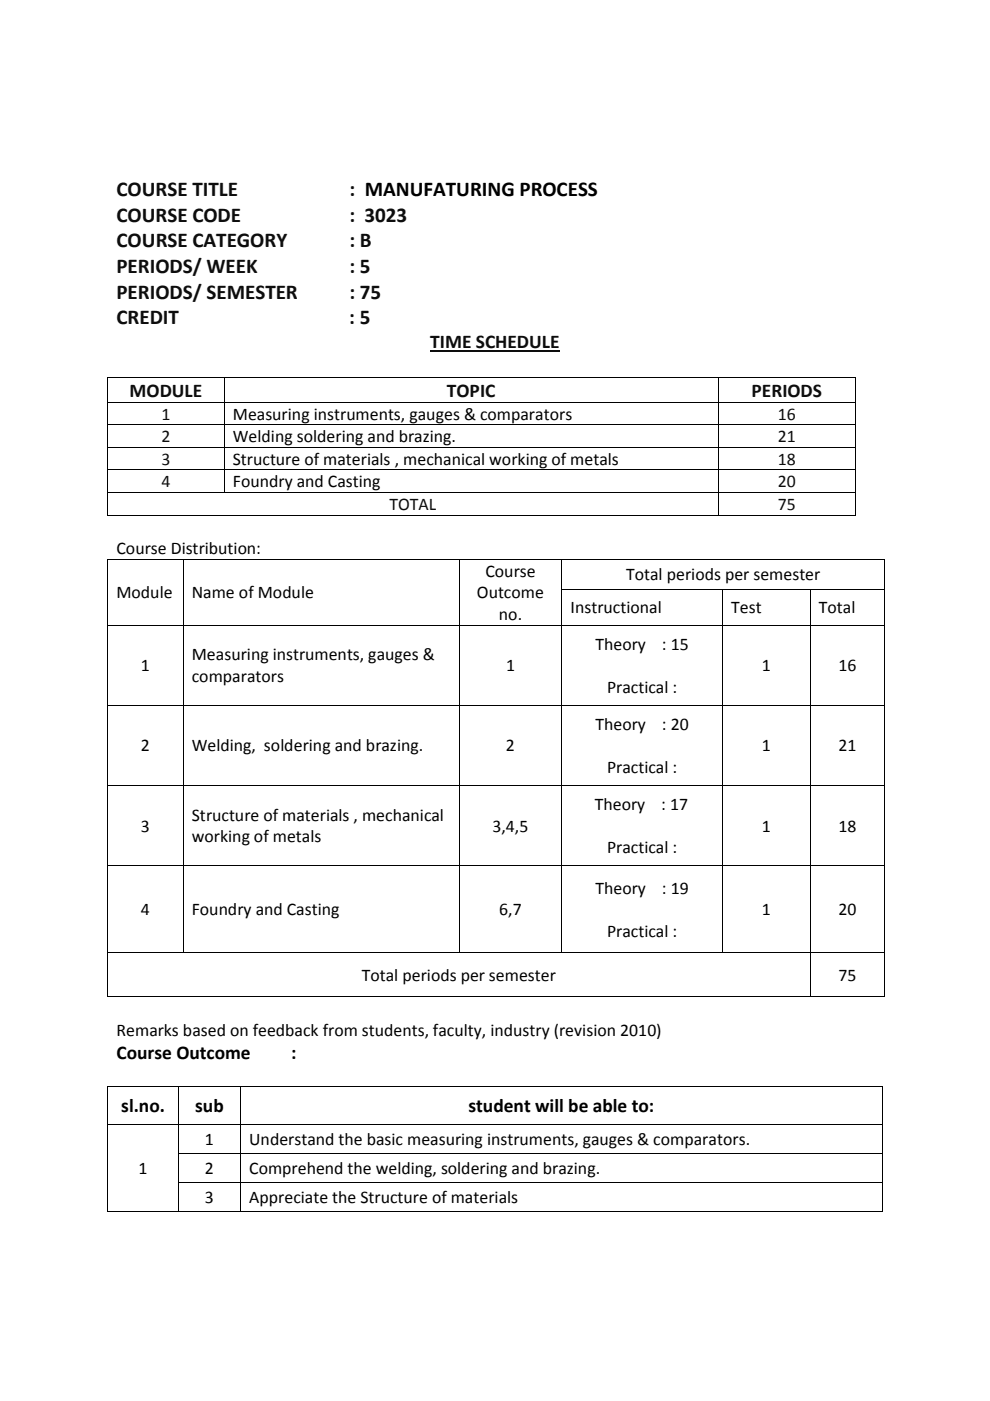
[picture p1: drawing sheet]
<svg xmlns="http://www.w3.org/2000/svg" width="210mm" height="297mm" viewBox="0 0 210 297" stroke-linecap="round" stroke-linejoin="round" font-family="sans-serif">
<defs><g id="words">
<g font-size="4.5" fill="#0d0d0d">
<text x="24.7" y="41.5">COURSE TITLE</text>
<text x="74.1" y="41.5">: MANUFATURING PROCESS</text>
<text x="24.7" y="47">COURSE CODE</text>
<text x="74.1" y="47">: 3023</text>
<text x="24.7" y="52.4">COURSE CATEGORY</text>
<text x="74.1" y="52.4">: B</text>
<text x="24.7" y="57.9">PERIODS/ WEEK</text>
<text x="74.1" y="57.9">: 5</text>
<text x="24.7" y="63.3">PERIODS/ SEMESTER</text>
<text x="74.1" y="63.3">: 75</text>
<text x="24.7" y="68.7">CREDIT</text>
<text x="74.1" y="68.7">: 5</text>
</g>
<g font-size="4.1" fill="#0d0d0d">
<text x="91.2" y="73.9">TIME SCHEDULE</text>
<text x="27.5" y="84.1">MODULE</text>
<text x="94.8" y="84.1">TOPIC</text>
<text x="159.4" y="84.1">PERIODS</text>
</g>
<g font-size="4.1">
<text x="24.7" y="224.5">Course Outcome</text>
<text x="61.8" y="224.5">:</text>
<text x="25.7" y="235.7">sl.no.</text>
<text x="41.4" y="235.7">sub</text>
<text x="99.4" y="235.7">student will be able to:</text>
</g>
<g font-size="3.8" fill="#0d0d0d">
<text x="34.2" y="89">1</text>
<text x="165" y="89">16</text>
<text x="34.2" y="93.7">2</text>
<text x="165" y="93.7">21</text>
<text x="34.2" y="98.5">3</text>
<text x="165" y="98.5">18</text>
<text x="34.2" y="103.3">4</text>
<text x="165" y="103.3">20</text>
<text x="82.6" y="108.1">TOTAL</text>
<text x="165" y="108.1">75</text>
</g>
<g font-size="3.8">
<text x="49.4" y="89">Measuring instruments, gauges &amp; comparators</text>
<text x="49.4" y="93.7">Welding soldering and brazing.</text>
<text x="49.4" y="98.5">Structure of materials , mechanical working of metals</text>
<text x="49.4" y="103.3">Foundry and Casting</text>
<text x="24.7" y="117.5">Course Distribution:</text>
<text x="103" y="122.3">Course</text>
<text x="132.8" y="123">Total periods per semester</text>
<text x="24.7" y="126.8">Module</text>
<text x="40.7" y="126.8">Name of Module</text>
<text x="101.2" y="126.8">Outcome</text>
<text x="105.8" y="131.4">no.</text>
<text x="121" y="130">Instructional</text>
<text x="155.1" y="130">Test</text>
<text x="173.7" y="130">Total</text>
<text x="126.3" y="137.7">Theory</text>
<text x="140.4" y="137.7">: 15</text>
<text x="29.9" y="142.3">1</text>
<text x="40.7" y="140">Measuring instruments, gauges &amp;</text>
<text x="107.3" y="142.3">1</text>
<text x="161.6" y="142.3">1</text>
<text x="177.8" y="142.3">16</text>
<text x="40.7" y="144.7">comparators</text>
<text x="128.8" y="147">Practical :</text>
<text x="126.3" y="154.7">Theory</text>
<text x="140.4" y="154.7">: 20</text>
<text x="29.9" y="159.3">2</text>
<text x="40.7" y="159.3">Welding, soldering and brazing.</text>
<text x="107.3" y="159.3">2</text>
<text x="161.6" y="159.3">1</text>
<text x="177.8" y="159.3">21</text>
<text x="128.8" y="163.9">Practical :</text>
<text x="40.7" y="174">Structure of materials , mechanical</text>
<text x="126.2" y="171.7">Theory</text>
<text x="140.3" y="171.7">: 17</text>
<text x="29.9" y="176.3">3</text>
<text x="40.7" y="178.6">working of metals</text>
<text x="104.5" y="176.3">3,4,5</text>
<text x="161.6" y="176.3">1</text>
<text x="177.8" y="176.3">18</text>
<text x="128.8" y="180.9">Practical :</text>
<text x="126.3" y="189.4">Theory</text>
<text x="140.4" y="189.4">: 19</text>
<text x="29.9" y="194.1">4</text>
<text x="40.7" y="194.1">Foundry and Casting</text>
<text x="105.9" y="194.1">6,7</text>
<text x="161.6" y="194.1">1</text>
<text x="177.8" y="194.1">20</text>
<text x="128.8" y="198.6">Practical :</text>
<text x="76.8" y="207.9">Total periods per semester</text>
<text x="177.8" y="207.9">75</text>
<text x="24.7" y="219.6">Remarks based on feedback from students, faculty, industry (revision 2010)</text>
<text x="43.5" y="242.7">1</text>
<text x="52.9" y="242.7">Understand the basic measuring instruments, gauges &amp; comparators.</text>
<text x="29.4" y="248.9">1</text>
<text x="43.5" y="248.9">2</text>
<text x="52.9" y="248.9">Comprehend the welding, soldering and brazing.</text>
<text x="43.5" y="255.1">3</text>
<text x="52.9" y="255.1">Appreciate the Structure of materials</text>
</g>
</g></defs>
<path d="M91.2 74.4h27.5" fill="none" stroke="#0d0d0d" stroke-width=".36"/>
<g fill="#000">
<path d="M22.8 80h.1v.2h-.1zM181.3 80h.2v.2h-.2zM22.8 118.5l.1 .1zM181.3 109.1h.2v.2h-.2zM187.5 118.5h.2v.1h-.2zM22.8 124.9h.1v.2h-.1zM38.7 124.9h.2v.2h-.2zM97.3 124.9h.2v.2h-.2zM187.5 211.2h.2v.2h-.2zM22.8 230.2h.1v.2h-.1zM187 230.2h.2v.2h-.2zM22.8 244.4h.1v.2h-.1z"/>
<path d="M22.8 250.6h.1v.2h-.1zM187 256.8h.2v.2h-.2z"/>
</g>
<g fill="none" stroke="#000" stroke-width=".21">
<path d="M22.8 80.1h158.7M22.8 85.3h158.7M22.8 90.1h158.7M22.8 94.8h158.7M22.8 99.6h158.7M22.8 80.2v5M22.8 85.4v4.6M22.8 90.1v4.7M22.8 94.9v4.6M22.8 99.7v4.6M47.5 80.2v5M47.5 85.4v4.6"/>
<path d="M47.5 90.1v4.7M47.5 94.9v4.6M47.5 99.7v4.6M152.4 80.2v5M152.4 85.4v4.6M152.4 90.1v4.7M152.4 94.9v4.6M152.4 99.7v4.6M181.4 80.2v5M181.4 85.4v4.6M181.4 90.1v4.7M181.4 94.9v4.6"/>
<path d="M181.4 99.7v4.6M22.8 104.4h158.7M22.8 109.2h129.5M22.8 118.6h164.9M22.8 104.5v4.8M22.8 118.6v6.3M38.8 118.6v6.3M97.4 118.6v6.3M119.2 118.6v6.3M152.4 104.5v4.8M152.4 109.2h28.9M181.4 104.5v4.8"/>
<path d="M187.6 118.6v6.3M22.8 132.6h164.9M22.8 125.1v7.4M22.8 132.7v16.8M38.8 125.1v7.4M38.8 132.7v16.8M97.4 125.1v7.4M97.4 132.7v16.8M119.1 125h68.6M119.2 125.1v7.4M119.2 132.7v16.8M153.2 125.1v7.4"/>
<path d="M153.2 132.7v16.8M171.8 125.1v7.4M171.8 132.7v16.8M187.6 125.1v7.4M187.6 132.7v16.8M22.8 149.5h164.9M22.8 149.6v16.8M38.8 149.6v16.8M97.4 149.6v16.8M119.2 149.6v16.8M153.2 149.6v16.8M171.8 149.6v16.8"/>
<path d="M187.6 149.6v16.8M22.8 166.5h164.9M22.8 166.6v16.8M38.8 166.6v16.8M97.4 166.6v16.8M119.2 166.6v16.8M153.2 166.6v16.8M171.8 166.6v16.8M187.6 166.6v16.8M22.8 183.5h164.9M22.8 183.6v18.4M38.8 183.6v18.4"/>
<path d="M97.4 183.6v18.4M119.2 183.6v18.4M153.2 183.6v18.4M171.8 183.6v18.4M187.6 183.6v18.4M22.8 202h164.9M22.8 211.3h149M22.8 202.1v9.3M171.8 202.1v9.3M171.9 211.3h15.6M187.6 202.1v9.3M22.8 230.3h164.4"/>
<path d="M22.8 238.3h164.4M22.8 230.4v7.9M22.8 238.4v6M37.9 230.4v7.9M37.9 238.4v6M51 230.4v7.9M51 238.4v6M187.1 230.4v7.9M187.1 238.4v6M22.8 256.9h15M22.8 244.6v6M22.8 250.8v6.2"/>
<path d="M37.8 244.5h149.4M37.8 250.7h149.4M37.9 244.6v6M37.9 250.8v6.2M37.9 256.9h13M51 244.6v6M51 250.8v6.2M51.1 256.9h135.9M187.1 244.6v6M187.1 250.8v6.2"/>
</g>
<use href="#words"/>
</svg>
